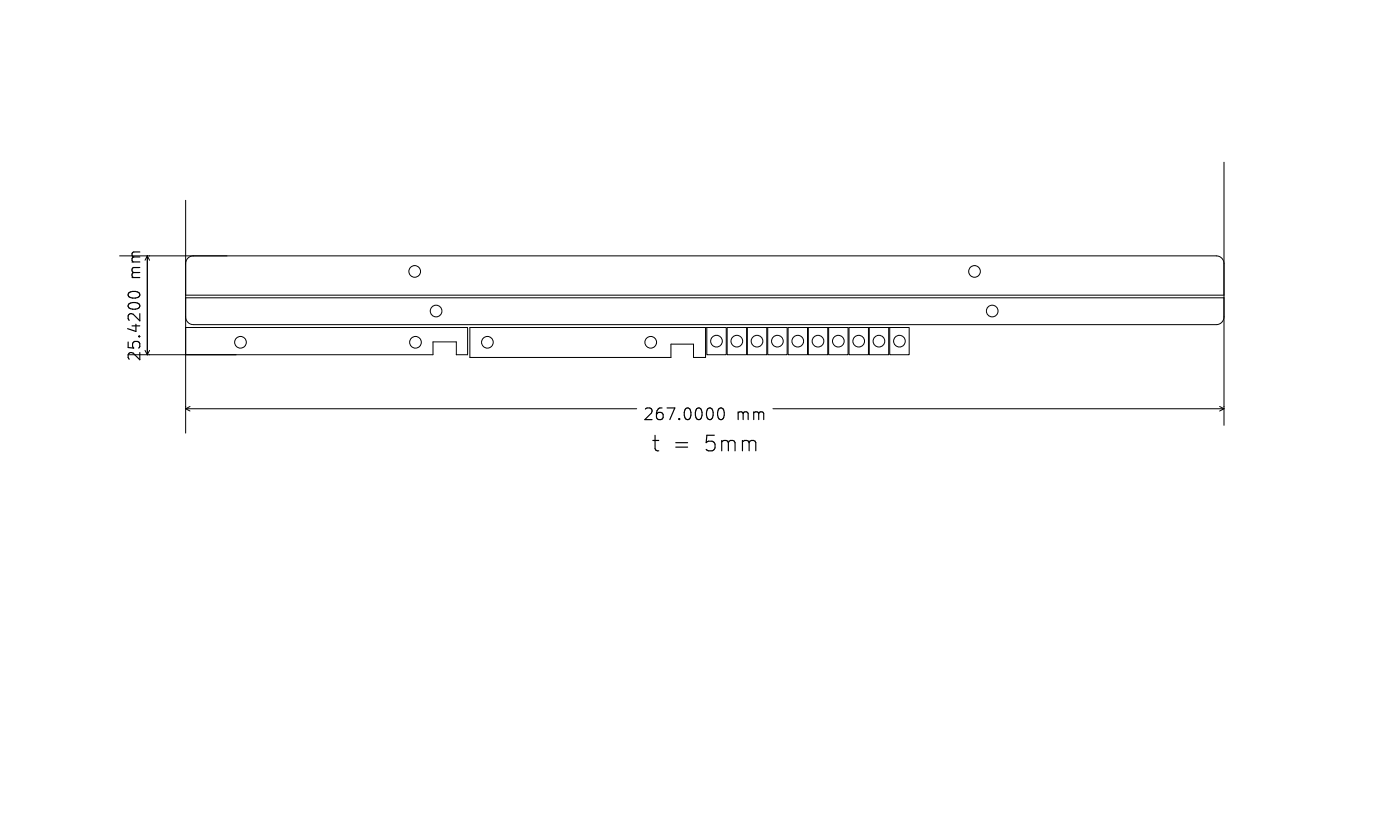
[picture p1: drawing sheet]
<svg xmlns="http://www.w3.org/2000/svg" width="360mm" height="210mm" viewBox="0 0 360 210" stroke-linecap="round" stroke-linejoin="round" font-family="sans-serif">
<defs><g id="words">
<g font-size="5.6">
<text x="167.3" y="116.4">t =</text>
<text x="180.8" y="116.4">5mm</text>
</g>
<g font-size="4.2">
<text x="36.5" y="71.9" transform="rotate(-90 36.5 71.9)">mm</text>
<text x="36.5" y="93.1" transform="rotate(-90 36.5 93.1)">25.4200</text>
<text x="165.2" y="108.4">267.0000</text>
<text x="189.2" y="108.4">mm</text>
</g>
</g></defs>
<g fill="none" stroke="#000" stroke-width=".26">
<path d="M47.7 51.5v59.8M314.7 41.7v67.6M30.8 65.8h281.9a2 2 0 0 1 2 2M38.5 66.9l-.6-1.1v25.4l.6-1.1M47.7 75.9h267M47.7 76.6h267M49.7 65.8a1.99 1.99 0 0 0-2 2M38.4 91.2h.1M47.7 84.2h72.5v7h-2.9v-3.3h-6v3.3h-78.2M47.7 81.5a2 2 0 0 0 2 2h263a2 2 0 0 0 2-2M120.8 84.2h60.6v7.7h-3.1v-3.4h-5.8v3.4h-51.7zM181.7 84.2h5v7h-5z"/>
<path d="M187 84.2h5v7h-5zM192.2 84.2h5v7h-5zM197.4 84.2h5v7h-5zM202.6 84.2h5v7h-5zM207.8 84.2h5v7h-5zM213.1 84.2h5v7h-5zM218.3 84.2h5v7h-5zM223.5 84.2h5v7h-5zM228.8 84.2h5v7h-5zM47.7 105.1h116M47.7 105.1l1.2 .6M48.9 104.5l-1.2 .6"/>
<path d="M198.7 105.1h116M313.6 104.5l1.1 .6M314.7 105.1l-1.1 .6"/>
<circle cx="106.6" cy="69.8" r="1.5"/>
<circle cx="112.1" cy="79.9" r="1.5"/>
<circle cx="250.6" cy="69.8" r="1.5"/>
<circle cx="255.1" cy="79.9" r="1.5"/>
<circle cx="61.8" cy="88" r="1.5"/>
<circle cx="106.8" cy="88" r="1.5"/>
<circle cx="125.3" cy="88" r="1.5"/>
<circle cx="167.3" cy="88" r="1.5"/>
<circle cx="184.2" cy="87.7" r="1.5"/>
<circle cx="189.5" cy="87.7" r="1.5"/>
<circle cx="194.7" cy="87.7" r="1.5"/>
<circle cx="199.9" cy="87.7" r="1.5"/>
<circle cx="205.1" cy="87.7" r="1.5"/>
<circle cx="210.3" cy="87.7" r="1.5"/>
<circle cx="215.6" cy="87.7" r="1.5"/>
<circle cx="220.8" cy="87.7" r="1.5"/>
<circle cx="226" cy="87.7" r="1.5"/>
<circle cx="231.3" cy="87.7" r="1.5"/>
</g>
<path d="M33.1 75.3a1.99 1.99 0 0 1 2.8 .3 .77 .77 0 0 1-.5 .9 1.55 1.55 0 0 1-2.5-.9zM185 105a.71 .71 0 0 1 1.1 .4 1.55 1.55 0 0 1-.9 2.5 1.99 1.99 0 0 1-.2-2.9z" fill="none" stroke="#000" stroke-width=".3"/>
<use href="#words"/>
</svg>
